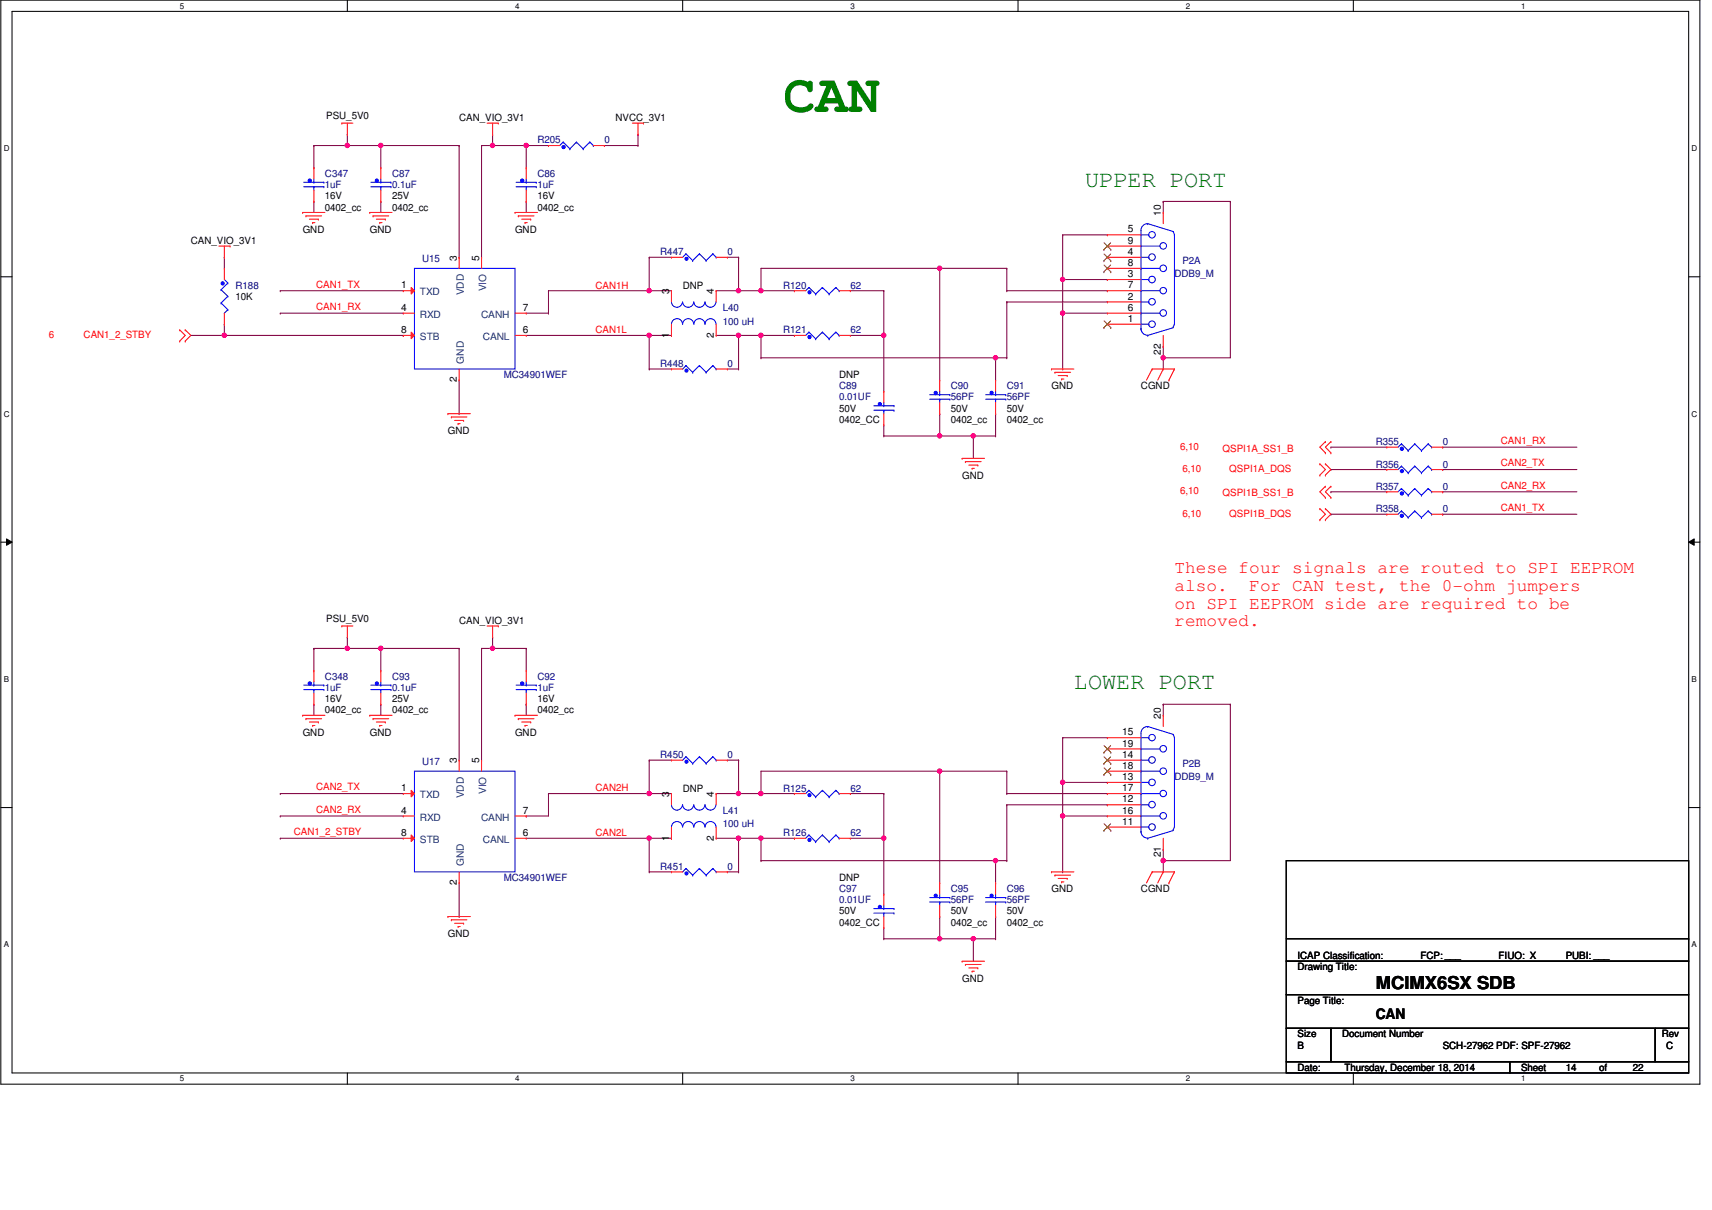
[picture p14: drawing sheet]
<svg xmlns="http://www.w3.org/2000/svg" width="420mm" height="297mm" viewBox="0 0 420 297" stroke-linecap="round" stroke-linejoin="round" font-family="sans-serif">
<defs><g id="words">
<text font-size="13.2" fill="#008000" x="192.2" y="27.5">CAN</text>
<g font-size="5.8" fill="#008000">
<text x="266.3" y="45.8">UPPER PORT</text>
<text x="263.6" y="169.2">LOWER PORT</text>
</g>
<g font-size="4.4" fill="#f00">
<text x="288.2" y="140.7">These four signals are routed to SPI EEPROM</text>
<text x="288.2" y="145">also.</text>
<text x="288.2" y="149.4">on SPI EEPROM side are required to be</text>
<text x="306.6" y="145">For CAN test, the 0-ohm jumpers</text>
<text x="288.2" y="153.8">removed.</text>
</g>
<text font-size="4.4" x="337.6" y="242.7">MCIMX6SX SDB</text>
<text font-size="3.6" x="337.6" y="250.2">CAN</text>
<g font-size="2.5">
<text x="80" y="29.2">PSU_5V0</text>
<text x="112.7" y="29.7">CAN_VIO_3V1</text>
<text x="151.1" y="29.7">NVCC_3V1</text>
<text x="79.7" y="51.7">0402_cc</text>
<text x="79.7" y="48.9">16V</text>
<text x="96.2" y="51.7">0402_cc</text>
<text x="96.2" y="48.9">25V</text>
<text x="131.9" y="51.7">0402_cc</text>
<text x="131.9" y="48.9">16V</text>
<text x="284.9" y="53" transform="rotate(-90 284.9 53)">10</text>
<text x="46.9" y="59.9">CAN_VIO_3V1</text>
<text x="74.3" y="57.1">GND</text>
<text x="90.8" y="57.1">GND</text>
<text x="126.4" y="57.1">GND</text>
<text x="276.8" y="57.1">5</text>
<text x="276.8" y="59.8">9</text>
<text x="112.1" y="64" transform="rotate(-90 112.1 64)">3</text>
<text x="117.6" y="64" transform="rotate(-90 117.6 64)">5</text>
<text x="276.8" y="62.6">4</text>
<text x="276.8" y="65.3">8</text>
<text x="98.5" y="70.8">1</text>
<text x="167.5" y="70.9">DNP</text>
<text x="276.8" y="68">3</text>
<text x="276.8" y="70.8">7</text>
<text x="57.8" y="73.6">10K</text>
<text x="98.5" y="76.3">4</text>
<text x="128.3" y="76.3">7</text>
<text x="164.2" y="72.2" transform="rotate(-90 164.2 72.2)">3</text>
<text x="175.2" y="72.2" transform="rotate(-90 175.2 72.2)">4</text>
<text x="276.8" y="73.5">2</text>
<text x="276.8" y="76.3">6</text>
<text x="98.5" y="81.7">8</text>
<text x="128.3" y="81.7">6</text>
<text x="164.2" y="82.9" transform="rotate(-90 164.2 82.9)">1</text>
<text x="175.2" y="82.9" transform="rotate(-90 175.2 82.9)">2</text>
<text x="276.8" y="79">1</text>
<text x="284.9" y="87" transform="rotate(-90 284.9 87)">22</text>
<text x="112.1" y="93.9" transform="rotate(-90 112.1 93.9)">2</text>
<text x="205.9" y="92.8">DNP</text>
<text x="258.1" y="95.5">GND</text>
<text x="280" y="95.5">CGND</text>
<text x="205.9" y="101">50V</text>
<text x="233.4" y="101">50V</text>
<text x="247.1" y="101">50V</text>
<text x="109.9" y="106.6">GND</text>
<text x="205.9" y="103.8">0402_CC</text>
<text x="233.4" y="103.8">0402_cc</text>
<text x="247.1" y="103.8">0402_cc</text>
<text x="236.1" y="117.5">GND</text>
<text x="80" y="152.6">PSU_5V0</text>
<text x="112.7" y="153.2">CAN_VIO_3V1</text>
<text x="79.7" y="172.4">16V</text>
<text x="96.2" y="172.4">25V</text>
<text x="131.9" y="172.4">16V</text>
<text x="79.7" y="175.1">0402_cc</text>
<text x="96.2" y="175.1">0402_cc</text>
<text x="131.9" y="175.1">0402_cc</text>
<text x="284.9" y="176.4" transform="rotate(-90 284.9 176.4)">20</text>
<text x="74.3" y="180.6">GND</text>
<text x="90.8" y="180.6">GND</text>
<text x="126.4" y="180.6">GND</text>
<text x="275.4" y="180.5">15</text>
<text x="275.4" y="183.3">19</text>
<text x="112.1" y="187.4" transform="rotate(-90 112.1 187.4)">3</text>
<text x="117.6" y="187.4" transform="rotate(-90 117.6 187.4)">5</text>
<text x="275.4" y="186">14</text>
<text x="275.4" y="188.7">18</text>
<text x="275.4" y="191.5">13</text>
<text x="98.5" y="194.2">1</text>
<text x="164.2" y="195.7" transform="rotate(-90 164.2 195.7)">3</text>
<text x="167.5" y="194.3">DNP</text>
<text x="175.2" y="195.7" transform="rotate(-90 175.2 195.7)">4</text>
<text x="275.4" y="194.2">17</text>
<text x="275.4" y="197">12</text>
<text x="98.5" y="199.7">4</text>
<text x="128.3" y="199.7">7</text>
<text x="275.4" y="199.7">16</text>
<text x="275.4" y="202.4">11</text>
<text x="98.5" y="205.2">8</text>
<text x="128.3" y="205.2">6</text>
<text x="164.2" y="206.3" transform="rotate(-90 164.2 206.3)">1</text>
<text x="175.2" y="206.3" transform="rotate(-90 175.2 206.3)">2</text>
<text x="284.9" y="210.5" transform="rotate(-90 284.9 210.5)">21</text>
<text x="112.1" y="217.3" transform="rotate(-90 112.1 217.3)">2</text>
<text x="205.9" y="216.3">DNP</text>
<text x="258.1" y="219">GND</text>
<text x="280" y="219">CGND</text>
<text x="205.9" y="224.5">50V</text>
<text x="205.9" y="227.2">0402_CC</text>
<text x="233.4" y="227.2">0402_cc</text>
<text x="233.4" y="224.5">50V</text>
<text x="247.1" y="227.2">0402_cc</text>
<text x="247.1" y="224.5">50V</text>
<text x="109.9" y="230">GND</text>
<text x="318.4" y="238.2">Drawing Title:</text>
<text x="318.4" y="235.5">ICAP Classification:</text>
<text x="348.6" y="235.5">FCP: ___</text>
<text x="367.8" y="235.5">FIUO: X</text>
<text x="384.2" y="235.5">PUBI: ___</text>
<text x="236.1" y="241">GND</text>
<text x="318.4" y="246.4">Page Title:</text>
<text x="318.4" y="254.7">Size</text>
<text x="318.4" y="257.4">B</text>
<text x="329.4" y="254.7">Document Number</text>
<text x="354.1" y="257.4">SCH-27962 PDF: SPF-27962</text>
<text x="407.8" y="254.7">Rev</text>
<text x="408.9" y="257.4">C</text>
<text x="318.4" y="262.9">Date:</text>
<text x="329.9" y="262.9">Thursday, December 18, 2014</text>
<text x="373.3" y="262.9">Sheet</text>
<text x="384.2" y="262.9">14</text>
<text x="392.5" y="262.9">of</text>
<text x="400.7" y="262.9">22</text>
</g>
<g font-size="2.5" fill="#000080">
<text x="131.9" y="35.2">R205</text>
<text x="148.3" y="35.2">0</text>
<text x="79.7" y="43.4">C347</text>
<text x="79.7" y="46.2">1uF</text>
<text x="96.2" y="43.4">C87</text>
<text x="96.2" y="46.2">0.1uF</text>
<text x="131.9" y="43.4">C86</text>
<text x="131.9" y="46.2">1uF</text>
<text x="103.6" y="64.3">U15</text>
<text x="162" y="62.7">R447</text>
<text x="178.5" y="62.7">0</text>
<text x="290.2" y="64.9">P2A</text>
<text x="57.8" y="70.9">R188</text>
<text x="192.2" y="70.9">R120</text>
<text x="208.7" y="70.9">62</text>
<text x="288.2" y="68.1">DDB9_M</text>
<text x="177.4" y="76.4">L40</text>
<text x="177.4" y="79.7">100 uH</text>
<text x="192.2" y="81.8">R121</text>
<text x="208.7" y="81.8">62</text>
<text x="123.6" y="92.8">MC34901WEF</text>
<text x="162" y="90.1">R448</text>
<text x="178.5" y="90.1">0</text>
<text x="205.9" y="95.5">C89</text>
<text x="233.4" y="95.5">C90</text>
<text x="247.1" y="95.5">C91</text>
<text x="205.9" y="98.3">0.01UF</text>
<text x="233.4" y="98.3">56PF</text>
<text x="247.1" y="98.3">56PF</text>
<text x="337.6" y="109.3">R355</text>
<text x="354.1" y="109.3">0</text>
<text x="337.6" y="114.8">R356</text>
<text x="354.1" y="114.8">0</text>
<text x="337.6" y="125.7">R358</text>
<text x="337.6" y="120.3">R357</text>
<text x="354.1" y="125.7">0</text>
<text x="354.1" y="120.3">0</text>
<text x="79.7" y="166.9">C348</text>
<text x="96.2" y="166.9">C93</text>
<text x="131.9" y="166.9">C92</text>
<text x="79.7" y="169.6">1uF</text>
<text x="96.2" y="169.6">0.1uF</text>
<text x="131.9" y="169.6">1uF</text>
<text x="103.6" y="187.7">U17</text>
<text x="162" y="186.1">R450</text>
<text x="178.5" y="186.1">0</text>
<text x="288.2" y="191.6">DDB9_M</text>
<text x="290.2" y="188.3">P2B</text>
<text x="192.2" y="194.3">R125</text>
<text x="208.7" y="194.3">62</text>
<text x="177.4" y="199.8">L41</text>
<text x="177.4" y="203.1">100 uH</text>
<text x="192.2" y="205.3">R126</text>
<text x="208.7" y="205.3">62</text>
<text x="162" y="213.5">R451</text>
<text x="178.5" y="213.5">0</text>
<text x="123.6" y="216.3">MC34901WEF</text>
<text x="205.9" y="219">C97</text>
<text x="205.9" y="221.7">0.01UF</text>
<text x="233.4" y="219">C95</text>
<text x="233.4" y="221.7">56PF</text>
<text x="247.1" y="219">C96</text>
<text x="247.1" y="221.7">56PF</text>
</g>
<g font-size="2.5" fill="#f00">
<text x="77.6" y="70.6">CAN1_TX</text>
<text x="146.2" y="70.8">CAN1H</text>
<text x="77.6" y="76.1">CAN1_RX</text>
<text x="12" y="82.9">6</text>
<text x="20.5" y="82.9">CAN1_2_STBY</text>
<text x="146.2" y="81.8">CAN1L</text>
<text x="289.6" y="110.4">6,10</text>
<text x="300" y="110.9">QSPI1A_SS1_B</text>
<text x="368.3" y="109">CAN1_RX</text>
<text x="290.2" y="115.9">6,10</text>
<text x="301.7" y="115.9">QSPI1A_DQS</text>
<text x="368.3" y="114.5">CAN2_TX</text>
<text x="368.3" y="120">CAN2_RX</text>
<text x="289.6" y="121.4">6,10</text>
<text x="300" y="121.9">QSPI1B_SS1_B</text>
<text x="368.3" y="125.5">CAN1_TX</text>
<text x="290.2" y="126.8">6,10</text>
<text x="301.7" y="126.8">QSPI1B_DQS</text>
<text x="77.6" y="194.1">CAN2_TX</text>
<text x="146.2" y="194.3">CAN2H</text>
<text x="77.6" y="199.6">CAN2_RX</text>
<text x="72.1" y="205">CAN1_2_STBY</text>
<text x="146.2" y="205.2">CAN2L</text>
</g>
<g font-size="2.5" fill="#004080">
<text x="119.3" y="71.5" transform="rotate(-90 119.3 71.5)">VIO</text>
<text x="103.1" y="72.5">TXD</text>
<text x="113.8" y="72.5" transform="rotate(-90 113.8 72.5)">VDD</text>
<text x="103.1" y="78">RXD</text>
<text x="103.1" y="83.5">STB</text>
<text x="118.1" y="78">CANH</text>
<text x="118.5" y="83.5">CANL</text>
<text x="113.8" y="89.2" transform="rotate(-90 113.8 89.2)">GND</text>
<text x="103.1" y="196">TXD</text>
<text x="113.8" y="196" transform="rotate(-90 113.8 196)">VDD</text>
<text x="119.3" y="194.9" transform="rotate(-90 119.3 194.9)">VIO</text>
<text x="103.1" y="201.5">RXD</text>
<text x="118.1" y="201.5">CANH</text>
<text x="103.1" y="206.9">STB</text>
<text x="118.5" y="206.9">CANL</text>
<text x="113.8" y="212.7" transform="rotate(-90 113.8 212.7)">GND</text>
</g>
<g font-size="2">
<text x="44.1" y="2.1">5</text>
<text x="126.4" y="2.1">4</text>
<text x="208.7" y="2.1">3</text>
<text x="291" y="2.1">2</text>
<text x="373.3" y="2.1">1</text>
<text x=".9" y="37.1">D</text>
<text x="415.2" y="37.1">D</text>
<text x=".9" y="102.3">C</text>
<text x="415.2" y="102.3">C</text>
<text x=".9" y="167.4">B</text>
<text x="415.2" y="167.4">B</text>
<text x=".9" y="232.6">A</text>
<text x="415.2" y="232.6">A</text>
<text x="44.1" y="265.5">5</text>
<text x="126.4" y="265.5">4</text>
<text x="208.7" y="265.5">3</text>
<text x="291" y="265.5">2</text>
<text x="373.3" y="265.5">1</text>
</g>
</g></defs>
<path d="M.2 0h417v266.1h-417zM3 2.8h411.4v260.6h-411.4z" fill="none" stroke="#000" stroke-width=".25"/>
<g fill="#fff">
<path d="M44.1 .3h1.1v2.2h-1.1z"/>
<path d="M44.1 263.7h1.1v2.2h-1.1z"/>
</g>
<path d="M85.2 0v2.8M85.2 263.4v2.7" fill="none" stroke="#000" stroke-width=".25"/>
<g fill="#fff">
<path d="M126.4 .3h1.1v2.2h-1.1z"/>
<path d="M126.4 263.7h1.1v2.2h-1.1z"/>
</g>
<path d="M167.5 0v2.8M167.5 263.4v2.7" fill="none" stroke="#000" stroke-width=".25"/>
<g fill="#fff">
<path d="M208.7 .3h1.1v2.2h-1.1z"/>
<path d="M208.7 263.7h1.1v2.2h-1.1z"/>
</g>
<path d="M249.8 0v2.8M249.8 263.4v2.7" fill="none" stroke="#000" stroke-width=".25"/>
<g fill="#fff">
<path d="M291 .3h1.1v2.2h-1.1z"/>
<path d="M291 263.7h1.1v2.2h-1.1z"/>
</g>
<path d="M332.1 0v2.8M332.1 263.4v2.7" fill="none" stroke="#000" stroke-width=".25"/>
<g fill="#fff">
<path d="M373.3 .3h1.1v2.2h-1.1z"/>
<path d="M373.3 263.7h1.1v2.2h-1.1z"/>
<path d="M.9 35.3h1.4v2.2h-1.4z"/>
<path d="M415.2 35.3h1.3v2.2h-1.3z"/>
<path d="M.9 100.5h1.4v2.2h-1.4z"/>
<path d="M415.2 100.5h1.3v2.2h-1.3z"/>
</g>
<path d="M.2 67.9h2.8M414.4 67.9h2.8" fill="none" stroke="#000" stroke-width=".25"/>
<g fill="#fff">
<path d="M.9 165.7h1.3v2.2h-1.3z"/>
<path d="M415.2 165.7h1.3v2.2h-1.3z"/>
</g>
<path d="M.2 133.1h2.8M1.6 132.3l1.4 .8-1.4 .8zM414.4 133.1l1.4-.8v1.6zM414.4 133.1h2.8" fill="none" stroke="#000" stroke-width=".25"/>
<path d="M1.6 132.3l1.4 .8-1.4 .8zM414.4 133.1l1.4-.8v1.6z" fill="#000"/>
<g fill="#fff">
<path d="M.9 230.8h1.3v2.2h-1.3z"/>
<path d="M415.2 230.8h1.3v2.2h-1.3z"/>
</g>
<path d="M.2 198.2h2.8M414.4 198.2h2.8" fill="none" stroke="#000" stroke-width=".25"/>
<path d="M129.1 82.3h30.2M159.3 82.3h.1M326.6 109.8h.1M326.6 115.3h.1M326.6 109.8h13.7M326.6 115.3h13.7M326.6 120.7h.1M326.6 126.2h.1M326.6 120.7h13.7M326.6 126.2h13.7" fill="none" stroke="#800040" stroke-width=".25"/>
<circle cx="159.3" cy="82.3" r=".54" fill="#f0f"/>
<circle cx="159.3" cy="82.3" r=".54" fill="none" stroke="#f0f" stroke-width=".25"/>
<path d="M208.7 82.3h8.2M216.9 82.3h.1" fill="none" stroke="#800040" stroke-width=".25"/>
<circle cx="216.9" cy="82.3" r=".54" fill="#f0f"/>
<circle cx="216.9" cy="82.3" r=".54" fill="none" stroke="#f0f" stroke-width=".25"/>
<path d="M134.6 71.4h24.7M159.3 71.4h.1M208.7 71.4h8.2M216.9 71.4h.1M230.6 101.6h.1M230.6 101.6v5.4" fill="none" stroke="#800040" stroke-width=".25"/>
<circle cx="230.6" cy="107" r=".54" fill="#f0f"/>
<circle cx="230.6" cy="107" r=".54" fill="none" stroke="#f0f" stroke-width=".25"/>
<path d="M230.6 107h8.3M238.9 107h.1" fill="none" stroke="#800040" stroke-width=".25"/>
<circle cx="238.8" cy="107" r=".54" fill="#f0f"/>
<circle cx="238.8" cy="107" r=".54" fill="none" stroke="#f0f" stroke-width=".25"/>
<g fill="none" stroke="#800040" stroke-width=".25">
<path d="M260.8 57.7h.1M260.8 57.7h11M285.5 49.4h.1M285.5 49.4v2.8M285.5 49.4h16.5M302 49.4h.1M302 49.4v38.4h-16.5M260.8 76.9v13.7M260.8 90.6h.1M285.5 87.8h.1M244.3 101.6h.1M244.3 101.6v5.4"/>
<path d="M354.1 109.8h.1M354.1 115.3h.1M354.1 109.8h32.9M354.1 115.3h32.9M354.1 120.7h.1M354.1 126.2h.1M354.1 120.7h32.9M354.1 126.2h32.9"/>
</g>
<circle cx="285.5" cy="87.8" r=".54" fill="#f0f"/>
<circle cx="285.5" cy="87.8" r=".54" fill="none" stroke="#f0f" stroke-width=".25"/>
<path d="M85.2 33h.1M85.2 33v2.7M68.8 71.4h.1M68.8 76.9h.1M68.8 71.4h30.2M68.8 76.9h30.2M285.5 85.1h.1M285.5 87.8h.1M285.5 85.1v5.5" fill="none" stroke="#800040" stroke-width=".25"/>
<circle cx="85.2" cy="35.7" r=".54" fill="#f0f"/>
<circle cx="85.2" cy="35.7" r=".54" fill="none" stroke="#f0f" stroke-width=".25"/>
<path d="M129.1 35.7h.1M129.1 35.7v5.5M93.5 49.4h.1M93.5 49.4v2.8M129.1 49.4h.1M129.1 49.4v2.8" fill="none" stroke="#800040" stroke-width=".25"/>
<circle cx="129.1" cy="35.7" r=".54" fill="#f0f"/>
<circle cx="129.1" cy="35.7" r=".54" fill="none" stroke="#f0f" stroke-width=".25"/>
<path d="M156.6 33h.1M156.6 33v2.7M46.9 82.3h8.2M55.1 82.3h.1" fill="none" stroke="#800040" stroke-width=".25"/>
<circle cx="55" cy="82.3" r=".54" fill="#f0f"/>
<circle cx="55" cy="82.3" r=".54" fill="none" stroke="#f0f" stroke-width=".25"/>
<g fill="none" stroke="#800040" stroke-width=".25">
<path d="M247.1 74.1h.1M247.1 74.1h24.7M247.1 74.1v13.7M112.7 93.3v8.3M186.8 87.8h57.5M244.3 87.8h.1M112.7 101.6h.1M68.8 194.8h.1M68.8 194.8h30.2M68.8 200.3h.1M68.8 205.8h.1M68.8 200.3h30.2"/>
<path d="M68.8 205.8h30.2"/>
</g>
<circle cx="244.3" cy="87.8" r=".54" fill="#f0f"/>
<circle cx="244.3" cy="87.8" r=".54" fill="none" stroke="#f0f" stroke-width=".25"/>
<path d="M285.5 172.9h.1M285.5 172.9v2.7M285.5 172.9h16.5M302 172.9h.1M302 172.9v38.4h-16.5M112.7 216.7v8.3M285.5 211.3h.1M285.5 208.5h.1M285.5 208.5v5.5M112.7 225h.1" fill="none" stroke="#800040" stroke-width=".25"/>
<circle cx="285.5" cy="211.3" r=".54" fill="#f0f"/>
<circle cx="285.5" cy="211.3" r=".54" fill="none" stroke="#f0f" stroke-width=".25"/>
<path d="M129.1 205.8h30.2M159.3 205.8h.1" fill="none" stroke="#800040" stroke-width=".25"/>
<circle cx="159.3" cy="205.8" r=".54" fill="#f0f"/>
<circle cx="159.3" cy="205.8" r=".54" fill="none" stroke="#f0f" stroke-width=".25"/>
<path d="M134.6 194.8h24.7M159.3 194.8h.1" fill="none" stroke="#800040" stroke-width=".25"/>
<circle cx="159.3" cy="194.8" r=".54" fill="#f0f"/>
<circle cx="159.3" cy="194.8" r=".54" fill="none" stroke="#f0f" stroke-width=".25"/>
<path d="M260.8 214h.1M260.8 200.3v13.7" fill="none" stroke="#800040" stroke-width=".25"/>
<circle cx="260.8" cy="200.3" r=".54" fill="#f0f"/>
<circle cx="260.8" cy="200.3" r=".54" fill="none" stroke="#f0f" stroke-width=".25"/>
<path d="M186.8 65.9h43.8M230.6 65.9h.1M260.8 181.1h.1M260.8 181.1h11" fill="none" stroke="#800040" stroke-width=".25"/>
<circle cx="230.6" cy="65.8" r=".54" fill="#f0f"/>
<circle cx="230.6" cy="65.8" r=".54" fill="none" stroke="#f0f" stroke-width=".25"/>
<g fill="none" stroke="#800040" stroke-width=".25">
<path d="M85.2 35.7h.1M85.2 35.7h8.3M77 49.4h.1M77 49.4v2.8M260.8 57.7v19.2M247.1 71.4h.1M247.1 65.9v5.5M247.1 71.4h24.7M260.8 68.6h.1M260.8 76.9h.1M260.8 76.9h11M260.8 68.6h11"/>
<path d="M271.8 71.4h.1M271.8 68.6h.1M260.8 192.1h.1M260.8 181.1v11M260.8 200.3h.1M260.8 200.3h11"/>
</g>
<circle cx="260.8" cy="68.6" r=".54" fill="#f0f"/>
<circle cx="260.8" cy="68.6" r=".54" fill="none" stroke="#f0f" stroke-width=".25"/>
<circle cx="260.8" cy="76.9" r=".54" fill="#f0f"/>
<circle cx="260.8" cy="76.9" r=".54" fill="none" stroke="#f0f" stroke-width=".25"/>
<path d="M260.8 192.1h11M271.8 192.1h.1" fill="none" stroke="#800040" stroke-width=".25"/>
<circle cx="260.8" cy="192" r=".54" fill="#f0f"/>
<circle cx="260.8" cy="192" r=".54" fill="none" stroke="#f0f" stroke-width=".25"/>
<path d="M93.5 35.7h.1M93.5 35.7v5.5M93.5 35.7h19.2M112.7 35.7h.1M112.7 35.7v27.5M112.7 63.2h.1M260.8 192.1v8.2M260.8 200.3h.1" fill="none" stroke="#800040" stroke-width=".25"/>
<circle cx="93.4" cy="35.7" r=".54" fill="#f0f"/>
<circle cx="93.4" cy="35.7" r=".54" fill="none" stroke="#f0f" stroke-width=".25"/>
<path d="M77 35.7h.1M77 35.7h8.2M77 35.7v5.5M118.2 35.7h.1M118.2 35.7h2.7M118.2 35.7v27.5M120.9 35.7h.1M120.9 33v2.7M77 41.2h.1" fill="none" stroke="#800040" stroke-width=".25"/>
<circle cx="120.9" cy="35.7" r=".54" fill="#f0f"/>
<circle cx="120.9" cy="35.7" r=".54" fill="none" stroke="#f0f" stroke-width=".25"/>
<g fill="none" stroke="#800040" stroke-width=".25">
<path d="M120.9 35.7h13.7M129.1 35.7h.1M148.3 35.7h8.3M156.6 35.7h.1M55.1 63.2h.1M55.1 79.6h.1M55.1 63.2v2.7M55.1 79.6v2.7h43.9M129.1 76.9h5.5M134.6 76.9h.1M134.6 71.4h.1M134.6 71.4v5.5"/>
<path d="M99 82.3h.1M85.2 159.2h.1M85.2 156.4h.1M85.2 159.2h27.5M85.2 156.4v2.8M93.5 159.2h.1M93.5 159.2v5.4M112.7 159.2h.1M112.7 159.2v27.4M129.1 159.2h.1M129.1 159.2v5.4M77 172.9h.1"/>
<path d="M77 172.9v2.7M93.5 172.9h.1M93.5 172.9v2.7M129.1 172.9h.1M129.1 172.9v2.7M134.6 194.8h.1M134.6 194.8v5.5h-5.5M129.1 200.3h.1"/>
</g>
<circle cx="93.4" cy="159.1" r=".54" fill="#f0f"/>
<circle cx="93.4" cy="159.1" r=".54" fill="none" stroke="#f0f" stroke-width=".25"/>
<path d="M77 159.2h.1M77 159.2h8.2" fill="none" stroke="#800040" stroke-width=".25"/>
<circle cx="85.2" cy="159.1" r=".54" fill="#f0f"/>
<circle cx="85.2" cy="159.1" r=".54" fill="none" stroke="#f0f" stroke-width=".25"/>
<path d="M77 159.2h.1M77 159.2v5.4M118.2 159.2h.1M118.2 159.2v27.4M120.9 156.4h.1M120.9 156.4v2.8h-2.7" fill="none" stroke="#800040" stroke-width=".25"/>
<circle cx="120.9" cy="159.1" r=".54" fill="#f0f"/>
<circle cx="120.9" cy="159.1" r=".54" fill="none" stroke="#f0f" stroke-width=".25"/>
<path d="M159.3 63.2h.1M159.3 71.4h.1M159.3 63.2h5.5M159.3 63.2v8.2M175.8 71.4h5.5M181.3 71.4h.1M175.8 82.3h5.5M181.3 82.3h.1M120.9 159.2h.1M120.9 159.2h8.2" fill="none" stroke="#800040" stroke-width=".25"/>
<circle cx="159.3" cy="71.3" r=".54" fill="#f0f"/>
<circle cx="159.3" cy="71.3" r=".54" fill="none" stroke="#f0f" stroke-width=".25"/>
<path d="M159.3 71.4h5.5M164.8 71.4h.1M178.5 63.2h2.8M181.3 63.2h.1M181.3 63.2v8.2M159.3 90.6h.1M159.3 82.3h.1M159.3 90.6h5.5M159.3 82.3v8.3M159.3 82.3h5.5M164.8 82.3h.1" fill="none" stroke="#800040" stroke-width=".25"/>
<circle cx="181.2" cy="71.3" r=".54" fill="#f0f"/>
<circle cx="181.2" cy="71.3" r=".54" fill="none" stroke="#f0f" stroke-width=".25"/>
<path d="M181.3 71.4h5.5M186.8 71.4h.1M178.5 90.6h2.8M181.3 90.6h.1M181.3 82.3h.1M181.3 82.3v8.3M181.3 82.3h5.5M186.8 82.3h.1" fill="none" stroke="#800040" stroke-width=".25"/>
<circle cx="181.2" cy="82.3" r=".54" fill="#f0f"/>
<circle cx="181.2" cy="82.3" r=".54" fill="none" stroke="#f0f" stroke-width=".25"/>
<circle cx="186.7" cy="82.3" r=".54" fill="#f0f"/>
<circle cx="186.7" cy="82.3" r=".54" fill="none" stroke="#f0f" stroke-width=".25"/>
<path d="M186.8 71.4h.1M186.8 65.9v5.5M216.9 71.4v24.7M216.9 82.3h.1" fill="none" stroke="#800040" stroke-width=".25"/>
<circle cx="186.7" cy="71.3" r=".54" fill="#f0f"/>
<circle cx="186.7" cy="71.3" r=".54" fill="none" stroke="#f0f" stroke-width=".25"/>
<g fill="none" stroke="#800040" stroke-width=".25">
<path d="M186.8 71.4h8.2M195 71.4h.1M230.6 65.9h.1M230.6 65.9v27.4M230.6 65.9h16.5M247.1 65.9h.1M186.8 87.8h.1M195 82.3h.1M195 82.3h-8.2v5.5M244.3 87.8h.1M244.3 87.8v5.5M244.3 87.8h2.8"/>
<path d="M247.1 87.8h.1M216.9 107h.1M216.9 104.3v2.7M216.9 107h13.7M230.6 107h.1M238.9 107h.1M238.9 107h5.4M238.9 107v5.5M244.3 107h.1M186.8 211.3h57.5M244.3 211.3h.1"/>
</g>
<circle cx="244.3" cy="211.3" r=".54" fill="#f0f"/>
<circle cx="244.3" cy="211.3" r=".54" fill="none" stroke="#f0f" stroke-width=".25"/>
<path d="M175.8 194.8h5.5M181.3 194.8h.1M175.8 205.8h5.5M181.3 205.8h.1" fill="none" stroke="#800040" stroke-width=".25"/>
<circle cx="181.2" cy="205.8" r=".54" fill="#f0f"/>
<circle cx="181.2" cy="205.8" r=".54" fill="none" stroke="#f0f" stroke-width=".25"/>
<path d="M178.5 186.6h2.8M181.3 186.6h.1M181.3 186.6v8.2" fill="none" stroke="#800040" stroke-width=".25"/>
<circle cx="181.2" cy="194.8" r=".54" fill="#f0f"/>
<circle cx="181.2" cy="194.8" r=".54" fill="none" stroke="#f0f" stroke-width=".25"/>
<path d="M181.3 194.8h5.5M186.8 194.8h.1M178.5 214h2.8M181.3 214h.1M181.3 205.8h.1M181.3 205.8v8.2M181.3 205.8h5.5M186.8 205.8h.1" fill="none" stroke="#800040" stroke-width=".25"/>
<circle cx="186.7" cy="205.8" r=".54" fill="#f0f"/>
<circle cx="186.7" cy="205.8" r=".54" fill="none" stroke="#f0f" stroke-width=".25"/>
<path d="M186.8 194.8h.1M186.8 189.3v5.5M186.8 194.8h8.2M195 194.8h.1M216.9 194.8v24.7M216.9 205.8h.1" fill="none" stroke="#800040" stroke-width=".25"/>
<circle cx="186.7" cy="194.8" r=".54" fill="#f0f"/>
<circle cx="186.7" cy="194.8" r=".54" fill="none" stroke="#f0f" stroke-width=".25"/>
<g fill="none" stroke="#800040" stroke-width=".25">
<path d="M230.6 189.3h.1M230.6 189.3v27.4M230.6 189.3h16.5M247.1 189.3h.1M186.8 211.3h.1M195 205.8h.1M195 205.8h-8.2v5.5M244.3 211.3h.1M244.3 211.3v5.4M216.9 230.5h.1M216.9 227.8v2.7M216.9 230.5h13.7"/>
<path d="M230.6 230.5h.1M238.9 230.5h.1M238.9 230.5v5.5"/>
</g>
<circle cx="238.8" cy="230.4" r=".54" fill="#f0f"/>
<circle cx="238.8" cy="230.4" r=".54" fill="none" stroke="#f0f" stroke-width=".25"/>
<path d="M208.7 205.8h8.2M216.9 205.8h.1M238.9 230.5h5.4M244.3 230.5h.1" fill="none" stroke="#800040" stroke-width=".25"/>
<circle cx="216.9" cy="205.8" r=".54" fill="#f0f"/>
<circle cx="216.9" cy="205.8" r=".54" fill="none" stroke="#f0f" stroke-width=".25"/>
<path d="M208.7 194.8h8.2M216.9 194.8h.1M230.6 225h.1M230.6 225v5.5h8.3M238.9 230.5h.1" fill="none" stroke="#800040" stroke-width=".25"/>
<circle cx="230.6" cy="230.4" r=".54" fill="#f0f"/>
<circle cx="230.6" cy="230.4" r=".54" fill="none" stroke="#f0f" stroke-width=".25"/>
<path d="M186.8 189.3h43.8M230.6 189.3h.1M244.3 225h.1M244.3 225v5.5" fill="none" stroke="#800040" stroke-width=".25"/>
<circle cx="230.6" cy="189.3" r=".54" fill="#f0f"/>
<circle cx="230.6" cy="189.3" r=".54" fill="none" stroke="#f0f" stroke-width=".25"/>
<g fill="none" stroke="#800040" stroke-width=".25">
<path d="M159.3 186.6h.1M159.3 194.8h.1M159.3 186.6h5.5M159.3 186.6v8.2M159.3 194.8h5.5M164.8 194.8h.1M247.1 197.6h.1M247.1 194.8h.1M247.1 194.8h24.7M247.1 189.3v5.5M247.1 197.6v13.7M247.1 197.6h24.7"/>
<path d="M271.8 197.6h.1M271.8 194.8h.1M159.3 214h.1M159.3 205.8h.1M159.3 205.8v8.2M159.3 214h5.5M159.3 205.8h5.5M164.8 205.8h.1M244.3 211.3h2.8M247.1 211.3h.1"/>
</g>
<g fill="none" stroke="#f00" stroke-width=".25">
<path d="M83.9 30.2h.1M83.9 30.2h2.7M85.2 33h.1M85.2 30.2v2.8M119.5 30.2h2.8M120.9 33h.1M120.9 30.2v2.8M122.3 30.2h.1M155.2 30.2h2.7M156.6 33h.1M156.6 30.2v2.8M157.9 30.2h.1"/>
<path d="M74.3 52.2h.1M74.3 52.2h5.4M75.1 53h.1M75.1 53h3.8M75.9 53.8h2.2M76.7 54.7h.1M76.7 54.7h.6M78.1 53.8h.1M90.8 52.2h.1M90.8 52.2h5.4M91.6 53h.1M91.6 53h3.8"/>
<path d="M92.4 53.8h2.2M93.2 54.7h.1M93.2 54.7h.6M94.6 53.8h.1M126.4 52.2h.1M126.4 52.2h5.5M127.2 53h.1M127.2 53h3.9M128 53.8h2.2M128.9 54.7h.1M128.9 54.7h.5M130.2 53.8h.1"/>
<path d="M53.7 60.4h2.8M55.1 63.2h.1M55.1 60.4v2.8M56.5 60.4h.1M44.1 83.7h.1M44.1 81h.1M44.1 81l1.4 1.3-1.4 1.4M45.5 81h.1M45.5 83.7h.1M45.5 81l1.4 1.3-1.4 1.4M258.1 90.6h.1M258.1 90.6h5.5"/>
<path d="M258.9 91.4h.1M258.9 91.4h3.9M259.7 92.2h2.2M260.6 93h.1M260.6 93h.5M261.9 92.2h.1M282.8 90.6h.1M282.8 90.6h5.4M282.8 90.6l-1.4 2.7M285.5 90.6h.1M285.5 90.6l-1.4 2.7M286.9 93.3h.1"/>
<path d="M288.2 90.6h.1M288.2 90.6l-1.3 2.7M109.9 101.6h.1M109.9 101.6h5.5M110.8 102.4h.1M110.8 102.4h3.8M111.6 103.2h2.2M112.4 104h.1M112.4 104h.5M113.8 103.2h.1M236.1 112.5h.1M236.1 112.5h5.5"/>
<path d="M236.9 113.3h.1M236.9 113.3h3.9M237.8 114.2h2.2M238.6 115h.1M238.6 115h.5M240 114.2h.1M323.9 116.6h.1M323.9 113.9h.1M323.9 113.9l1.4 1.4-1.4 1.3M325.3 113.9h.1M325.3 116.6h.1M325.3 108.4h.1"/>
<path d="M325.3 111.2h.1M325.3 119.4h.1M325.3 113.9l1.3 1.4-1.3 1.3M325.3 108.4l-1.4 1.4 1.4 1.4M325.3 119.4l-1.4 1.3 1.4 1.4M326.6 108.4h.1M326.6 111.2h.1M326.6 119.4h.1M326.6 108.4l-1.3 1.4 1.3 1.4M326.6 119.4l-1.3 1.3 1.3 1.4M323.9 127.6h.1M323.9 124.9h.1"/>
<path d="M323.9 124.9l1.4 1.3-1.4 1.4M325.3 124.9h.1M325.3 127.6h.1M325.3 122.1h.1M325.3 124.9l1.3 1.3-1.3 1.4M326.6 122.1h.1M83.9 153.7h.1M83.9 153.7h2.7M85.2 156.4h.1M85.2 153.7v2.7M119.5 153.7h2.8M120.9 156.4h.1"/>
<path d="M120.9 153.7v2.7M122.3 153.7h.1M74.3 175.6h.1M74.3 175.6h5.4M75.1 176.4h.1M75.1 176.4h3.8M75.9 177.2h2.2M76.7 178.1h.1M76.7 178.1h.6M78.1 177.2h.1M90.8 175.6h.1M90.8 175.6h5.4"/>
<path d="M91.6 176.4h.1M91.6 176.4h3.8M92.4 177.2h2.2M93.2 178.1h.1M93.2 178.1h.6M94.6 177.2h.1M126.4 175.6h.1M126.4 175.6h5.5M127.2 176.4h.1M127.2 176.4h3.9M128 177.2h2.2M128.9 178.1h.1"/>
<path d="M128.9 178.1h.5M130.2 177.2h.1M258.1 214h.1M258.1 214h5.5M258.9 214.8h.1M258.9 214.8h3.9M259.7 215.6h2.2M260.6 216.5h.1M260.6 216.5h.5M261.9 215.6h.1M282.8 214h.1M282.8 214l-1.4 2.7"/>
<path d="M282.8 214h5.4M285.5 214h.1M285.5 214l-1.4 2.7M286.9 216.7h.1M288.2 214h.1M288.2 214l-1.3 2.7M109.9 225h.1M109.9 225h5.5M110.8 225.8h.1M110.8 225.8h3.8M111.6 226.7h2.2M112.4 227.5h.1"/>
<path d="M112.4 227.5h.5M113.8 226.7h.1M236.1 236h.1M236.1 236h5.5M236.9 236.8h.1M236.9 236.8h3.9M237.8 237.6h2.2M238.6 238.4h.1M238.6 238.4h.5M240 237.6h.1"/>
</g>
<path d="M315.7 211.3h98.7v24.7h-98.7zM315.7 236h98.7v8.2h-98.7zM315.7 230.5h98.7M414.4 230.5h.1M315.7 244.2h98.7v8.2h-98.7zM315.7 252.4h10.9v8.2h-10.9zM326.6 252.4h79.6v8.2h-79.6zM406.2 252.4h8.2v8.2h-8.2zM315.7 260.6h54.8v2.8h-54.8zM370.5 260.6h43.9v2.8h-43.9z" fill="none" stroke="#000" stroke-width=".25"/>
<path d="M126.6 169.3h5M126.6 168.2h5M129.1 169.3h.1M129.1 169.3v.8M131.6 169.3h.1M131.6 168.2h.1" fill="none" stroke="#00f" stroke-width=".25"/>
<circle cx="128.2" cy="167.8" r=".39" fill="#00f"/>
<g fill="none" stroke="#00f" stroke-width=".25">
<path d="M129.1 168.2h.1M129.1 167.4v.8M228.2 221.4h4.9M228.2 220.3h4.9M230.6 221.4h.1M230.6 221.4v.8M233.1 221.4h.1M233.1 220.3h.1"/>
<circle cx="128.2" cy="167.8" r=".39"/>
</g>
<path d="M129.1 164.6h.1M129.1 172.9h.1M129.1 164.6v2.8M129.1 170.1v2.8" fill="none" stroke="#f00" stroke-width=".25"/>
<circle cx="229.6" cy="219.9" r=".39" fill="#00f"/>
<g fill="none" stroke="#00f" stroke-width=".25">
<path d="M168.3 62.3h.1M168.3 62.3l-.8 .9M168.3 62.3l1.7 1.7M170 64h.1M171.7 62.3h.1M171.7 62.3l-1.7 1.7M171.7 62.3l1.6 1.7M173.3 64h.1M175 62.3h.1M175 62.3l-1.7 1.7M175 62.3l.8 .9M175.8 63.2h.1"/>
<path d="M230.6 219.5v.8M230.6 220.3h.1"/>
<circle cx="229.6" cy="219.9" r=".39"/>
</g>
<path d="M230.6 216.7h.1M230.6 216.7v2.8M230.6 225h.1M230.6 222.2v2.8" fill="none" stroke="#f00" stroke-width=".25"/>
<circle cx="168.5" cy="63.5" r=".38" fill="#00f"/>
<g fill="none" stroke="#00f" stroke-width=".25">
<path d="M343.9 125.4h.1M343.9 125.4l-.8 .8M343.9 125.4l1.7 1.6M345.6 127h.1M347.2 125.4h.1M347.2 125.4l-1.6 1.6M347.2 125.4l1.7 1.6M348.9 127h.1M350.5 125.4h.1M350.5 125.4l-1.6 1.6M350.5 125.4l.9 .8M351.4 126.2h.1"/>
<circle cx="168.5" cy="63.5" r=".38"/>
</g>
<path d="M164.8 63.2h.1M164.8 63.2h2.7M175.8 63.2h2.7M178.5 63.2h.1" fill="none" stroke="#f00" stroke-width=".25"/>
<circle cx="344.1" cy="126.6" r=".39" fill="#00f"/>
<g fill="none" stroke="#00f" stroke-width=".25">
<path d="M126.6 45.8h5M126.6 44.7h5M129.1 45.8h.1M129.1 45.8v.9M131.6 45.8h.1M131.6 44.7h.1"/>
<circle cx="344.1" cy="126.6" r=".39"/>
</g>
<path d="M340.3 126.2h.1M340.3 126.2h2.8M351.4 126.2h2.7M354.1 126.2h.1" fill="none" stroke="#f00" stroke-width=".25"/>
<circle cx="128.2" cy="44.3" r=".39" fill="#00f"/>
<g fill="none" stroke="#00f" stroke-width=".25">
<path d="M129.1 44.7h.1M129.1 43.9v.8M241.9 221.4h4.9M241.9 220.3h4.9M244.3 221.4h.1M244.3 221.4v.8M246.8 221.4h.1M246.8 220.3h.1"/>
<circle cx="128.2" cy="44.3" r=".39"/>
</g>
<path d="M129.1 41.2h.1M129.1 49.4h.1M129.1 41.2v2.7M129.1 46.7v2.7" fill="none" stroke="#f00" stroke-width=".25"/>
<circle cx="243.4" cy="219.9" r=".39" fill="#00f"/>
<g fill="none" stroke="#00f" stroke-width=".25">
<path d="M198.5 205h.1M198.5 205l-.8 .8M198.5 205l1.7 1.6M200.2 206.6h.1M201.8 205h.1M201.8 205l-1.6 1.6M201.8 205l1.7 1.6M203.5 206.6h.1M205.1 205h.1M205.1 205l-1.6 1.6M205.1 205l.8 .8M205.9 205.8h.1"/>
<path d="M244.3 219.5v.8M244.3 220.3h.1"/>
<circle cx="243.4" cy="219.9" r=".39"/>
</g>
<path d="M244.3 216.7h.1M244.3 216.7v2.8M244.3 225h.1M244.3 222.2v2.8" fill="none" stroke="#f00" stroke-width=".25"/>
<circle cx="198.6" cy="206.2" r=".39" fill="#00f"/>
<g fill="none" stroke="#00f" stroke-width=".25">
<path d="M168.3 89.7h.1M168.3 89.7l-.8 .9M168.3 89.7l1.7 1.7M170 91.4h.1M171.7 89.7h.1M171.7 89.7l-1.7 1.7M171.7 89.7l1.6 1.7M173.3 91.4h.1M175 89.7h.1M175 89.7l-1.7 1.7M175 89.7l.8 .9M175.8 90.6h.1"/>
<circle cx="198.6" cy="206.2" r=".39"/>
</g>
<path d="M195 205.8h.1M195 205.8h2.7M205.9 205.8h2.8M208.7 205.8h.1" fill="none" stroke="#f00" stroke-width=".25"/>
<circle cx="168.5" cy="91" r=".38" fill="#00f"/>
<g fill="none" stroke="#00f" stroke-width=".25">
<path d="M54.3 71.1h.1M54.3 74.4h.1M54.3 71.1l1.6 1.6M54.3 74.4l1.6 1.6M55.1 76.9h.1M55.1 68.6l.8 .9M55.9 69.5h.1M55.9 72.7h.1M55.9 76h.1M55.9 69.5l-1.6 1.6M55.9 72.7l-1.6 1.7M55.9 76l-.8 .9"/>
<circle cx="168.5" cy="91" r=".38"/>
</g>
<path d="M164.8 90.6h.1M164.8 90.6h2.7M175.8 90.6h2.7M178.5 90.6h.1" fill="none" stroke="#f00" stroke-width=".25"/>
<circle cx="54.6" cy="69.6" r=".39" fill="#00f"/>
<g fill="none" stroke="#00f" stroke-width=".25">
<path d="M91 169.3h5M91 168.2h5M93.5 169.3h.1M93.5 169.3v.8M96 169.3h.1M96 168.2h.1"/>
<circle cx="54.6" cy="69.6" r=".39"/>
</g>
<path d="M55.1 65.9h.1M55.1 79.6h.1M55.1 65.9v2.7M55.1 76.9v2.7" fill="none" stroke="#f00" stroke-width=".25"/>
<circle cx="92.5" cy="167.8" r=".38" fill="#00f"/>
<g fill="none" stroke="#00f" stroke-width=".25">
<path d="M93.5 168.2h.1M93.5 167.4v.8M198.5 194h.1M198.5 194l-.8 .8M198.5 194l1.7 1.6M200.2 195.6h.1M201.8 194h.1M201.8 194l-1.6 1.6M201.8 194l1.7 1.6M203.5 195.6h.1M205.1 194h.1M205.1 194l-1.6 1.6"/>
<path d="M205.1 194l.8 .8M205.9 194.8h.1"/>
<circle cx="92.5" cy="167.8" r=".38"/>
</g>
<path d="M93.5 164.6h.1M93.5 172.9h.1M93.5 164.6v2.8M93.5 170.1v2.8" fill="none" stroke="#f00" stroke-width=".25"/>
<circle cx="198.7" cy="195.2" r=".38" fill="#00f"/>
<g fill="none" stroke="#00f" stroke-width=".25">
<path d="M138.2 34.9h.1M138.2 34.9l-.8 .8M138.2 34.9l1.7 1.6M139.9 36.5h.1M141.5 34.9h.1M141.5 34.9l-1.6 1.6M141.5 34.9l1.6 1.6M143.1 36.5h.1M144.8 34.9h.1M144.8 34.9l-1.7 1.6M144.8 34.9l.8 .8M145.6 35.7h.1"/>
<circle cx="198.7" cy="195.2" r=".38"/>
</g>
<path d="M195 194.8h.1M195 194.8h2.7M205.9 194.8h2.8M208.7 194.8h.1" fill="none" stroke="#f00" stroke-width=".25"/>
<circle cx="138.3" cy="36.1" r=".39" fill="#00f"/>
<g fill="none" stroke="#00f" stroke-width=".25">
<path d="M214.4 224.2h5M214.4 223.1h5M216.9 224.2h.1M216.9 224.2v.8M219.4 224.2h.1M219.4 223.1h.1"/>
<circle cx="138.3" cy="36.1" r=".39"/>
</g>
<path d="M134.6 35.7h.1M134.6 35.7h2.8M145.6 35.7h2.7M148.3 35.7h.1" fill="none" stroke="#f00" stroke-width=".25"/>
<circle cx="215.9" cy="222.6" r=".38" fill="#00f"/>
<g fill="none" stroke="#00f" stroke-width=".25">
<path d="M101.7 189.3h24.7v24.7h-24.7zM164.8 197.6a1.36 1.36 0 0 0 1.3 1.3 1.36 1.36 0 0 0 1.4-1.3M167.5 197.6a1.36 1.36 0 0 0 1.4 1.3 1.36 1.36 0 0 0 1.4-1.3M175.7 197.5a1.35 1.35 0 0 1-1.3 1.4 1.35 1.35 0 0 1-1.4-1.3 1.36 1.36 0 0 1-1.3 1.3 1.36 1.36 0 0 1-1.4-1.3M164.8 203a1.35 1.35 0 0 1 1.3-1.3 1.35 1.35 0 0 1 1.4 1.3M167.5 203a1.35 1.35 0 0 1 1.4-1.3 1.35 1.35 0 0 1 1.4 1.3M170.3 203a1.35 1.35 0 0 1 1.4-1.3 1.35 1.35 0 0 1 1.3 1.3 1.35 1.35 0 0 1 1.4-1.3 1.35 1.35 0 0 1 1.3 1.3M216.9 223.1h.1M216.9 222.2v.9"/>
<circle cx="215.9" cy="222.6" r=".38"/>
</g>
<g fill="none" stroke="#f00" stroke-width=".25">
<path d="M164.8 194.8h.1M164.8 194.8v2.8M175.8 194.8h.1M175.8 194.8v2.8M112.7 216.7h.1M112.7 214v2.7M164.8 205.8h.1M164.8 203v2.8M175.8 205.8h.1M175.8 203v2.8M216.9 219.5h.1M216.9 219.5v2.7"/>
<path d="M216.9 227.8h.1M216.9 225v2.8"/>
</g>
<path d="M100.9 194l.8 .8-.8 .8z" fill="#f00"/>
<path d="M99 194.8h.1M99 194.8h2.7M100.9 194l.8 .8-.8 .8zM99 200.3h.1M99 200.3h2.7" fill="none" stroke="#f00" stroke-width=".25"/>
<path d="M100.9 205l.8 .8-.8 .8z" fill="#f00"/>
<path d="M112.7 186.6h.1M112.7 186.6v2.7M118.2 186.6h.1M118.2 186.6v2.7M99 205.8h.1M99 205.8h2.7M100.9 205l.8 .8-.8 .8zM126.4 205.8h2.7M126.4 200.3h2.7M129.1 200.3h.1M129.1 205.8h.1" fill="none" stroke="#f00" stroke-width=".25"/>
<path d="M198.5 70.6h.1M198.5 70.6l-.8 .8M198.5 70.6l1.7 1.6M200.2 72.2h.1M201.8 70.6h.1M201.8 70.6l-1.6 1.6M201.8 70.6l1.7 1.6M203.5 72.2h.1M205.1 70.6h.1M205.1 70.6l-1.6 1.6M205.1 70.6l.8 .8M205.9 71.4h.1" fill="none" stroke="#00f" stroke-width=".25"/>
<circle cx="198.7" cy="71.8" r=".38" fill="#00f"/>
<g fill="none" stroke="#00f" stroke-width=".25">
<path d="M91 45.8h5M91 44.7h5M93.5 45.8h.1M93.5 45.8v.9M96 45.8h.1M96 44.7h.1"/>
<circle cx="198.7" cy="71.8" r=".38"/>
</g>
<path d="M195 71.4h.1M195 71.4h2.7M205.9 71.4h2.8M208.7 71.4h.1" fill="none" stroke="#f00" stroke-width=".25"/>
<circle cx="92.5" cy="44.3" r=".38" fill="#00f"/>
<g fill="none" stroke="#00f" stroke-width=".25">
<path d="M93.5 44.7h.1M93.5 43.9v.8M198.5 81.5h.1M198.5 81.5l-.8 .8M198.5 81.5l1.7 1.7M200.2 83.2h.1M201.8 81.5h.1M201.8 81.5l-1.6 1.7M201.8 81.5l1.7 1.7M203.5 83.2h.1M205.1 81.5h.1M205.1 81.5l-1.6 1.7"/>
<path d="M205.1 81.5l.8 .8M205.9 82.3h.1"/>
<circle cx="92.5" cy="44.3" r=".38"/>
</g>
<path d="M93.5 41.2h.1M93.5 49.4h.1M93.5 41.2v2.7M93.5 46.7v2.7" fill="none" stroke="#f00" stroke-width=".25"/>
<circle cx="198.6" cy="82.7" r=".39" fill="#00f"/>
<g fill="none" stroke="#00f" stroke-width=".25">
<path d="M168.3 185.8h.1M168.3 185.8l-.8 .8M168.3 185.8l1.7 1.6M170 187.4h.1M171.7 185.8h.1M171.7 185.8l-1.7 1.6M171.7 185.8l1.6 1.6M173.3 187.4h.1M175 185.8h.1M175 185.8l-1.7 1.6M175 185.8l.8 .8M175.8 186.6h.1"/>
<circle cx="198.6" cy="82.7" r=".39"/>
</g>
<path d="M195 82.3h.1M195 82.3h2.7M205.9 82.3h2.8M208.7 82.3h.1" fill="none" stroke="#f00" stroke-width=".25"/>
<circle cx="168.5" cy="187" r=".38" fill="#00f"/>
<g fill="none" stroke="#00f" stroke-width=".25">
<path d="M343.9 109h.1M343.9 109l-.8 .8M343.9 109l1.7 1.6M345.6 110.6h.1M347.2 109h.1M347.2 109l-1.6 1.6M347.2 109l1.7 1.6M348.9 110.6h.1M350.5 109h.1M350.5 109l-1.6 1.6M350.5 109l.9 .8M351.4 109.8h.1"/>
<circle cx="168.5" cy="187" r=".38"/>
</g>
<path d="M164.8 186.6h.1M164.8 186.6h2.7M175.8 186.6h2.7M178.5 186.6h.1" fill="none" stroke="#f00" stroke-width=".25"/>
<circle cx="344.1" cy="110.2" r=".4" fill="#00f"/>
<g fill="none" stroke="#00f" stroke-width=".25">
<path d="M101.7 65.9h24.7v24.7h-24.7z"/>
<circle cx="344.1" cy="110.2" r=".4"/>
</g>
<path d="M112.7 93.3h.1M112.7 90.6v2.7M340.3 109.8h.1M340.3 109.8h2.8M351.4 109.8h2.7M354.1 109.8h.1" fill="none" stroke="#f00" stroke-width=".25"/>
<path d="M100.9 70.6l.8 .8-.8 .8z" fill="#f00"/>
<path d="M99 71.4h.1M99 76.9h.1M99 71.4h2.7M99 76.9h2.7M100.9 70.6l.8 .8-.8 .8z" fill="none" stroke="#f00" stroke-width=".25"/>
<path d="M100.9 81.5l.8 .8-.8 .8z" fill="#f00"/>
<path d="M112.7 63.2h.1M112.7 63.2v2.7M118.2 63.2h.1M118.2 63.2v2.7M126.4 76.9h2.7M129.1 76.9h.1M99 82.3h.1M99 82.3h2.7M100.9 81.5l.8 .8-.8 .8zM126.4 82.3h2.7M129.1 82.3h.1" fill="none" stroke="#f00" stroke-width=".25"/>
<path d="M168.3 213.2h.1M168.3 213.2l-.8 .8M168.3 213.2l1.7 1.6M170 214.8h.1M171.7 213.2h.1M171.7 213.2l-1.7 1.6M171.7 213.2l1.6 1.6M173.3 214.8h.1M175 213.2h.1M175 213.2l-1.7 1.6M175 213.2l.8 .8M175.8 214h.1" fill="none" stroke="#00f" stroke-width=".25"/>
<circle cx="168.5" cy="214.4" r=".38" fill="#00f"/>
<g fill="none" stroke="#00f" stroke-width=".25">
<path d="M214.4 99.6h5M219.4 99.6h.1M214.4 100.7h5M216.9 100.7h.1M216.9 100.7v.9M219.4 100.7h.1"/>
<circle cx="168.5" cy="214.4" r=".38"/>
</g>
<path d="M164.8 214h.1M164.8 214h2.7M175.8 214h2.7M178.5 214h.1" fill="none" stroke="#f00" stroke-width=".25"/>
<circle cx="215.9" cy="99.2" r=".38" fill="#00f"/>
<g fill="none" stroke="#00f" stroke-width=".25">
<path d="M216.9 99.6h.1M216.9 98.8v.8M74.5 169.3h5M74.5 168.2h5M77 169.3h.1M77 169.3v.8M79.5 169.3h.1M79.5 168.2h.1"/>
<circle cx="215.9" cy="99.2" r=".38"/>
</g>
<path d="M216.9 96.1h.1M216.9 96.1v2.7M216.9 104.3h.1M216.9 101.6v2.7" fill="none" stroke="#f00" stroke-width=".25"/>
<circle cx="76" cy="167.8" r=".39" fill="#00f"/>
<g fill="none" stroke="#00f" stroke-width=".25">
<path d="M280 57.7h1.9M281.7 54.9h.1M281.7 54.9a1.61 1.61 0 0 0-1.7 1.7v24.1M281.7 54.9l6.3 2M281.9 57.7h.1M287.9 56.9l.3 .8M288.2 57.7h.1M288.2 57.7v21.9M280 60.4h.1M280 65.9h.1M280 71.4h.1M280 76.9h.1"/>
<path d="M280 60.4h4.7M280 63.2h1.9M280 65.9h4.7M280 68.6h1.9M280 71.4h4.7M280 74.1h1.9M280 76.9h4.7M280 79.6h1.9M281.9 63.2h.1M281.9 68.6h.1M281.9 74.1h.1M281.9 79.6h.1"/>
<path d="M288.2 79.6l-.3 .7M280 80.7h.1M280 80.7a1.61 1.61 0 0 0 1.7 1.6M281.7 82.3h.1M288 80.4l-6.3 1.9M343.9 114.4h.1M343.9 114.4l-.8 .9M343.9 114.4l1.7 1.7M345.6 116.1h.1M347.2 114.4h.1M347.2 114.4l-1.6 1.7M347.2 114.4l1.7 1.7"/>
<path d="M348.9 116.1h.1M350.5 114.4h.1M350.5 114.4l-1.6 1.7M350.5 114.4l.9 .9M351.4 115.3h.1M77 168.2h.1M77 167.4v.8"/>
<circle cx="282.7" cy="57.6" r=".8"/>
<circle cx="282.7" cy="74.1" r=".81"/>
<circle cx="282.7" cy="79.6" r=".81"/>
<circle cx="282.7" cy="63.1" r=".81"/>
<circle cx="282.7" cy="68.6" r=".81"/>
<circle cx="285.5" cy="65.9" r=".81"/>
<circle cx="285.5" cy="60.4" r=".81"/>
<circle cx="285.5" cy="76.8" r=".81"/>
<circle cx="285.5" cy="71.4" r=".8"/>
<circle cx="76" cy="167.8" r=".39"/>
</g>
<g fill="none" stroke="#f00" stroke-width=".25">
<path d="M271.8 57.7h.1M271.8 57.7h8.2M285.5 52.2h.1M285.5 52.2v2.7M271.8 60.4h.1M271.8 63.2h.1M271.8 65.9h.1M271.8 68.6h.1M271.8 71.4h.1M271.8 74.1h.1M271.8 76.9h.1M271.8 79.6h.1"/>
<path d="M271.8 60.4h8.2M271.8 63.2h8.2M271.8 65.9h8.2M271.8 68.6h8.2M271.8 71.4h8.2M271.8 74.1h8.2M271.8 76.9h8.2M271.8 79.6h8.2M285.5 85.1h.1M285.5 82.3v2.8M77 164.6h.1M77 172.9h.1"/>
<path d="M77 164.6v2.8M77 170.1v2.8"/>
</g>
<g fill="none" stroke="#804000" stroke-width=".25">
<path d="M271 59.6l1.6 1.7M272.6 59.6l-1.7 1.7M270.9 61.3h.1M270.9 64h.1M270.9 66.7h.1M271 62.4l1.6 1.6M271 65.1l1.6 1.6M271 78.8l1.6 1.6M272.6 62.4l-1.7 1.6M272.6 65.1l-1.7 1.6M272.6 78.8l-1.7 1.6M272.6 61.3h.1"/>
<path d="M272.6 64h.1M272.6 66.7h.1M270.9 80.4h.1M272.6 80.4h.1"/>
</g>
<circle cx="344.1" cy="115.6" r=".39" fill="#00f"/>
<g fill="none" stroke="#00f" stroke-width=".25">
<path d="M228.2 98h4.9M228.2 96.9h4.9M230.6 98h.1M230.6 98v.8M233.1 98h.1M233.1 96.9h.1"/>
<circle cx="344.1" cy="115.6" r=".39"/>
</g>
<path d="M340.3 115.3h.1M340.3 115.3h2.8M351.4 115.3h2.7M354.1 115.3h.1" fill="none" stroke="#f00" stroke-width=".25"/>
<circle cx="229.6" cy="96.5" r=".39" fill="#00f"/>
<g fill="none" stroke="#00f" stroke-width=".25">
<path d="M74.5 45.8h5M74.5 44.7h5M77 45.8h.1M77 45.8v.9M79.5 45.8h.1M79.5 44.7h.1M164.8 79.6a1.35 1.35 0 0 1 1.3-1.4 1.35 1.35 0 0 1 1.4 1.4M164.8 74.1a1.36 1.36 0 0 0 1.3 1.3 1.36 1.36 0 0 0 1.4-1.3M167.5 79.6a1.35 1.35 0 0 1 1.4-1.4 1.35 1.35 0 0 1 1.4 1.4M167.5 74.1a1.36 1.36 0 0 0 1.4 1.3 1.36 1.36 0 0 0 1.4-1.3M170.3 79.6a1.35 1.35 0 0 1 1.4-1.4 1.35 1.35 0 0 1 1.3 1.4 1.35 1.35 0 0 1 1.4-1.4 1.35 1.35 0 0 1 1.3 1.4M175.7 74.1a1.35 1.35 0 0 1-1.3 1.3 1.35 1.35 0 0 1-1.4-1.3 1.36 1.36 0 0 1-1.3 1.3 1.36 1.36 0 0 1-1.4-1.3"/>
<path d="M230.6 96.9h.1M230.6 96.1v.8M281.7 178.4h.1M281.7 178.4a1.61 1.61 0 0 0-1.7 1.6v24.1M281.7 178.4l6.3 1.9M280 183.9h.1M280 189.3h.1M280 194.8h.1M280 181.1h1.9M280 183.9h4.7M280 186.6h1.9M280 189.3h4.7"/>
<path d="M280 192.1h1.9M280 194.8h4.7M280 197.6h1.9M281.9 181.1h.1M281.9 186.6h.1M281.9 192.1h.1M281.9 197.6h.1M287.9 180.3l.3 .8M288.2 181.1h.1M288.2 181.1v21.9M280 200.3h.1M280 204.1h.1"/>
<path d="M280 204.1a1.61 1.61 0 0 0 1.7 1.6M280 200.3h4.7M280 203h1.9M281.7 205.8h.1M281.9 203h.1M288 203.9l-6.3 1.9M288.2 203l-.3 .8"/>
<circle cx="229.6" cy="96.5" r=".39"/>
<circle cx="282.7" cy="186.6" r=".81"/>
<circle cx="282.7" cy="192.1" r=".81"/>
<circle cx="282.7" cy="197.5" r=".81"/>
<circle cx="282.7" cy="181.1" r=".8"/>
<circle cx="285.5" cy="183.8" r=".81"/>
<circle cx="285.5" cy="189.3" r=".81"/>
<circle cx="285.5" cy="194.8" r=".8"/>
<circle cx="282.7" cy="203" r=".81"/>
<circle cx="285.5" cy="200.3" r=".81"/>
</g>
<g fill="none" stroke="#f00" stroke-width=".25">
<path d="M164.8 71.4h.1M164.8 71.4v2.7M164.8 79.6v2.7M175.8 71.4h.1M175.8 71.4v2.7M175.8 79.6v2.7M164.8 82.3h.1M175.8 82.3h.1M230.6 93.3h.1M230.6 93.3v2.8M230.6 98.8v2.8M230.6 101.6h.1"/>
<path d="M285.5 175.6h.1M285.5 175.6v2.8M271.8 181.1h.1M271.8 183.9h.1M271.8 186.6h.1M271.8 189.3h.1M271.8 192.1h.1M271.8 194.8h.1M271.8 197.6h.1M271.8 181.1h8.2M271.8 183.9h8.2M271.8 186.6h8.2"/>
<path d="M271.8 189.3h8.2M271.8 192.1h8.2M271.8 194.8h8.2M271.8 197.6h8.2M271.8 200.3h.1M271.8 203h.1M271.8 200.3h8.2M271.8 203h8.2M285.5 208.5h.1M285.5 205.8v2.7"/>
</g>
<g fill="none" stroke="#804000" stroke-width=".25">
<path d="M270.9 184.7h.1M270.9 187.5h.1M270.9 190.2h.1M271 183l1.6 1.7M271 185.8l1.6 1.7M271 188.5l1.6 1.7M272.6 183l-1.7 1.7M272.6 185.8l-1.7 1.7M272.6 188.5l-1.7 1.7M272.6 184.7h.1M272.6 187.5h.1M272.6 190.2h.1"/>
<path d="M270.9 203.9h.1M271 202.2l1.6 1.7M272.6 202.2l-1.7 1.7M272.6 203.9h.1"/>
</g>
<circle cx="76" cy="44.3" r=".39" fill="#00f"/>
<g fill="none" stroke="#00f" stroke-width=".25">
<path d="M77 44.7h.1M77 43.9v.8M343.9 119.9h.1M343.9 119.9l-.8 .8M343.9 119.9l1.7 1.7M347.2 119.9h.1M347.2 119.9l-1.6 1.7M347.2 119.9l1.7 1.7M350.5 119.9h.1M350.5 119.9l-1.6 1.7M350.5 119.9l.9 .8M345.6 121.6h.1"/>
<path d="M348.9 121.6h.1M351.4 120.7h.1"/>
<circle cx="76" cy="44.3" r=".39"/>
</g>
<path d="M77 41.2h.1M77 49.4h.1M77 41.2v2.7M77 46.7v2.7" fill="none" stroke="#f00" stroke-width=".25"/>
<circle cx="344.1" cy="121.1" r=".4" fill="#00f"/>
<g fill="none" stroke="#00f" stroke-width=".25">
<path d="M241.9 98h4.9M241.9 96.9h4.9M244.3 98h.1M244.3 98v.8M246.8 98h.1M246.8 96.9h.1"/>
<circle cx="344.1" cy="121.1" r=".4"/>
</g>
<path d="M340.3 120.7h.1M340.3 120.7h2.8M351.4 120.7h2.7M354.1 120.7h.1" fill="none" stroke="#f00" stroke-width=".25"/>
<circle cx="243.4" cy="96.5" r=".39" fill="#00f"/>
<g fill="none" stroke="#00f" stroke-width=".25">
<path d="M244.3 96.9h.1M244.3 96.1v.8"/>
<circle cx="243.4" cy="96.5" r=".39"/>
</g>
<path d="M244.3 93.3h.1M244.3 93.3v2.8M244.3 98.8v2.8M244.3 101.6h.1" fill="none" stroke="#f00" stroke-width=".25"/>
<circle cx="159.3" cy="82.3" r=".54" fill="#f0f"/>
<circle cx="159.3" cy="82.3" r=".54" fill="none" stroke="#f0f" stroke-width=".25"/>
<circle cx="216.9" cy="82.3" r=".54" fill="#f0f"/>
<circle cx="216.9" cy="82.3" r=".54" fill="none" stroke="#f0f" stroke-width=".25"/>
<circle cx="230.6" cy="107" r=".54" fill="#f0f"/>
<circle cx="230.6" cy="107" r=".54" fill="none" stroke="#f0f" stroke-width=".25"/>
<circle cx="238.8" cy="107" r=".54" fill="#f0f"/>
<circle cx="238.8" cy="107" r=".54" fill="none" stroke="#f0f" stroke-width=".25"/>
<circle cx="285.5" cy="87.8" r=".54" fill="#f0f"/>
<circle cx="285.5" cy="87.8" r=".54" fill="none" stroke="#f0f" stroke-width=".25"/>
<circle cx="85.2" cy="35.7" r=".54" fill="#f0f"/>
<circle cx="85.2" cy="35.7" r=".54" fill="none" stroke="#f0f" stroke-width=".25"/>
<circle cx="129.1" cy="35.7" r=".54" fill="#f0f"/>
<circle cx="129.1" cy="35.7" r=".54" fill="none" stroke="#f0f" stroke-width=".25"/>
<circle cx="55" cy="82.3" r=".54" fill="#f0f"/>
<circle cx="55" cy="82.3" r=".54" fill="none" stroke="#f0f" stroke-width=".25"/>
<circle cx="244.3" cy="87.8" r=".54" fill="#f0f"/>
<circle cx="244.3" cy="87.8" r=".54" fill="none" stroke="#f0f" stroke-width=".25"/>
<circle cx="285.5" cy="211.3" r=".54" fill="#f0f"/>
<circle cx="285.5" cy="211.3" r=".54" fill="none" stroke="#f0f" stroke-width=".25"/>
<circle cx="159.3" cy="205.8" r=".54" fill="#f0f"/>
<circle cx="159.3" cy="205.8" r=".54" fill="none" stroke="#f0f" stroke-width=".25"/>
<circle cx="159.3" cy="194.8" r=".54" fill="#f0f"/>
<circle cx="159.3" cy="194.8" r=".54" fill="none" stroke="#f0f" stroke-width=".25"/>
<circle cx="260.8" cy="200.3" r=".54" fill="#f0f"/>
<circle cx="260.8" cy="200.3" r=".54" fill="none" stroke="#f0f" stroke-width=".25"/>
<circle cx="230.6" cy="65.8" r=".54" fill="#f0f"/>
<circle cx="230.6" cy="65.8" r=".54" fill="none" stroke="#f0f" stroke-width=".25"/>
<circle cx="260.8" cy="68.6" r=".54" fill="#f0f"/>
<circle cx="260.8" cy="68.6" r=".54" fill="none" stroke="#f0f" stroke-width=".25"/>
<circle cx="260.8" cy="76.9" r=".54" fill="#f0f"/>
<circle cx="260.8" cy="76.9" r=".54" fill="none" stroke="#f0f" stroke-width=".25"/>
<circle cx="260.8" cy="192" r=".54" fill="#f0f"/>
<circle cx="260.8" cy="192" r=".54" fill="none" stroke="#f0f" stroke-width=".25"/>
<circle cx="93.4" cy="35.7" r=".54" fill="#f0f"/>
<circle cx="93.4" cy="35.7" r=".54" fill="none" stroke="#f0f" stroke-width=".25"/>
<circle cx="120.9" cy="35.7" r=".54" fill="#f0f"/>
<circle cx="120.9" cy="35.7" r=".54" fill="none" stroke="#f0f" stroke-width=".25"/>
<circle cx="93.4" cy="159.1" r=".54" fill="#f0f"/>
<circle cx="93.4" cy="159.1" r=".54" fill="none" stroke="#f0f" stroke-width=".25"/>
<circle cx="85.2" cy="159.1" r=".54" fill="#f0f"/>
<circle cx="85.2" cy="159.1" r=".54" fill="none" stroke="#f0f" stroke-width=".25"/>
<circle cx="120.9" cy="159.1" r=".54" fill="#f0f"/>
<circle cx="120.9" cy="159.1" r=".54" fill="none" stroke="#f0f" stroke-width=".25"/>
<circle cx="159.3" cy="71.3" r=".54" fill="#f0f"/>
<circle cx="159.3" cy="71.3" r=".54" fill="none" stroke="#f0f" stroke-width=".25"/>
<circle cx="181.2" cy="71.3" r=".54" fill="#f0f"/>
<circle cx="181.2" cy="71.3" r=".54" fill="none" stroke="#f0f" stroke-width=".25"/>
<circle cx="181.2" cy="82.3" r=".54" fill="#f0f"/>
<circle cx="181.2" cy="82.3" r=".54" fill="none" stroke="#f0f" stroke-width=".25"/>
<circle cx="186.7" cy="82.3" r=".54" fill="#f0f"/>
<circle cx="186.7" cy="82.3" r=".54" fill="none" stroke="#f0f" stroke-width=".25"/>
<circle cx="186.7" cy="71.3" r=".54" fill="#f0f"/>
<circle cx="186.7" cy="71.3" r=".54" fill="none" stroke="#f0f" stroke-width=".25"/>
<circle cx="244.3" cy="211.3" r=".54" fill="#f0f"/>
<circle cx="244.3" cy="211.3" r=".54" fill="none" stroke="#f0f" stroke-width=".25"/>
<circle cx="181.2" cy="205.8" r=".54" fill="#f0f"/>
<circle cx="181.2" cy="205.8" r=".54" fill="none" stroke="#f0f" stroke-width=".25"/>
<circle cx="181.2" cy="194.8" r=".54" fill="#f0f"/>
<circle cx="181.2" cy="194.8" r=".54" fill="none" stroke="#f0f" stroke-width=".25"/>
<circle cx="186.7" cy="205.8" r=".54" fill="#f0f"/>
<circle cx="186.7" cy="205.8" r=".54" fill="none" stroke="#f0f" stroke-width=".25"/>
<circle cx="186.7" cy="194.8" r=".54" fill="#f0f"/>
<circle cx="186.7" cy="194.8" r=".54" fill="none" stroke="#f0f" stroke-width=".25"/>
<circle cx="238.8" cy="230.4" r=".54" fill="#f0f"/>
<circle cx="238.8" cy="230.4" r=".54" fill="none" stroke="#f0f" stroke-width=".25"/>
<circle cx="216.9" cy="205.8" r=".54" fill="#f0f"/>
<circle cx="216.9" cy="205.8" r=".54" fill="none" stroke="#f0f" stroke-width=".25"/>
<circle cx="230.6" cy="230.4" r=".54" fill="#f0f"/>
<circle cx="230.6" cy="230.4" r=".54" fill="none" stroke="#f0f" stroke-width=".25"/>
<circle cx="230.6" cy="189.3" r=".54" fill="#f0f"/>
<circle cx="230.6" cy="189.3" r=".54" fill="none" stroke="#f0f" stroke-width=".25"/>
<use href="#words"/>
</svg>
